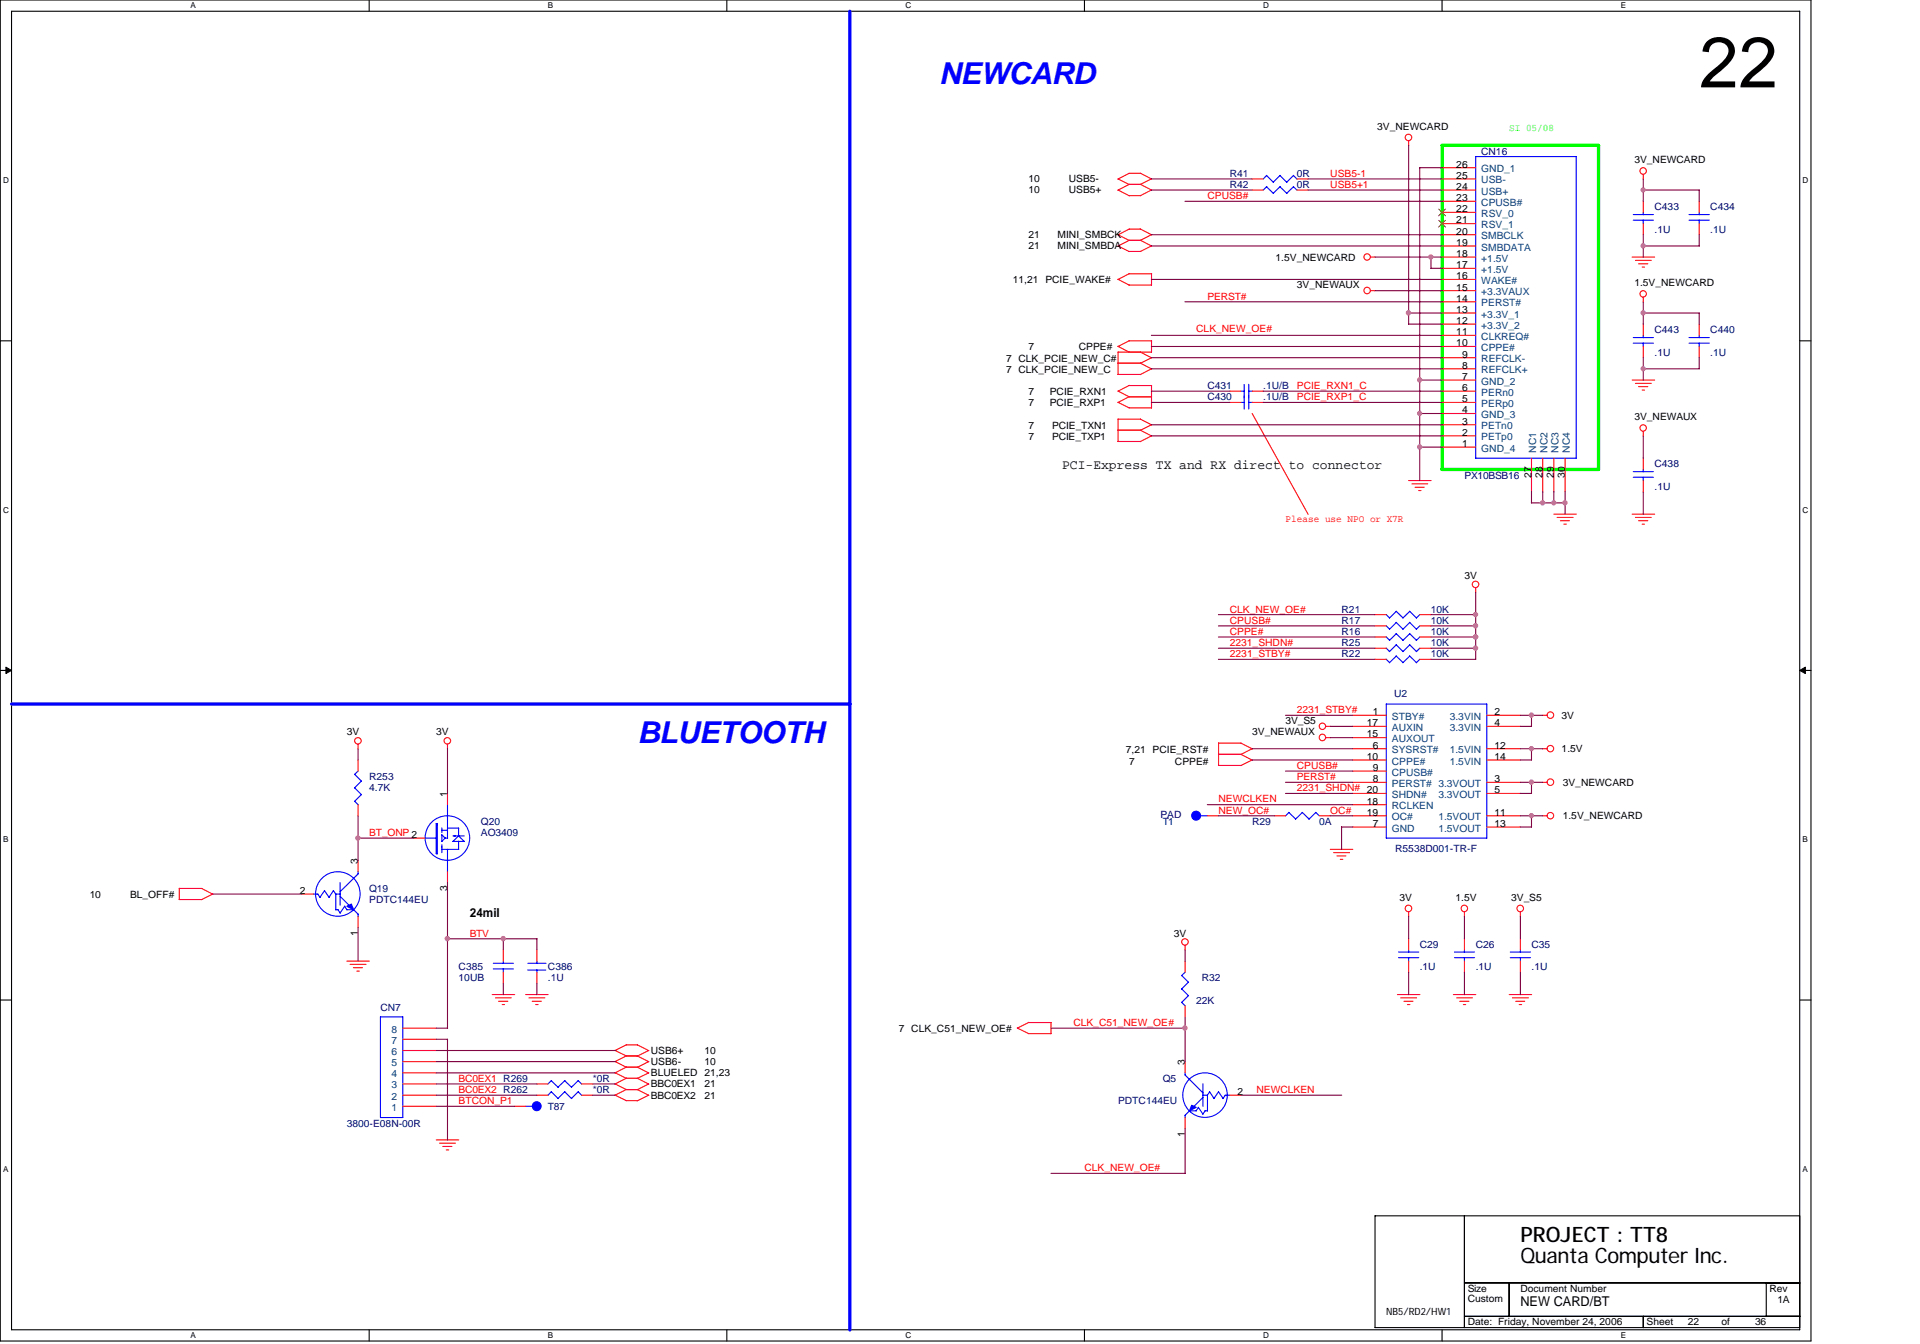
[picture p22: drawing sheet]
<svg xmlns="http://www.w3.org/2000/svg" width="260mm" height="182mm" viewBox="0 0 260 182" stroke-linecap="round" stroke-linejoin="round" font-family="sans-serif">
<defs><g id="words">
<text font-size="9.7" x="230.1" y="11.8">22</text>
<g font-size="4.1" fill="#00f">
<text x="127.2" y="11.3">NEWCARD</text>
<text x="86.3" y="100.6">BLUETOOTH</text>
</g>
<g font-size="2.9">
<text x="205.9" y="171">Quanta Computer Inc.</text>
<text x="205.9" y="168.3">PROJECT : TT8</text>
</g>
<g font-size="1.8">
<text x="143.8" y="63.5">PCI-Express TX and RX direct to connector</text>
<text x="205.9" y="176.9">NEW CARD/BT</text>
</g>
<text font-size="1.7" x="63.6" y="124.2">24mil</text>
<g font-size="1.4">
<text x="186.5" y="17.6">3V_NEWCARD</text>
<text x="197.2" y="22.7">26</text>
<text x="221.3" y="22.1">3V_NEWCARD</text>
<text x="139.3" y="26.2">10</text>
<text x="139.3" y="24.7">10</text>
<text x="144.7" y="26.2">USB5+</text>
<text x="144.7" y="24.7">USB5-</text>
<text x="197.2" y="25.7">24</text>
<text x="197.2" y="28.7">22</text>
<text x="197.2" y="24.2">25</text>
<text x="197.2" y="27.2">23</text>
<text x="139.3" y="33.8">21</text>
<text x="139.3" y="32.3">21</text>
<text x="143.2" y="33.8">MINI_SMBDA</text>
<text x="143.2" y="32.3">MINI_SMBCK</text>
<text x="172.7" y="35.3">1.5V_NEWCARD</text>
<text x="197.2" y="31.8">20</text>
<text x="197.2" y="34.8">18</text>
<text x="197.2" y="30.3">21</text>
<text x="197.2" y="33.3">19</text>
<text x="137.2" y="38.3">11,21 PCIE_WAKE#</text>
<text x="175.6" y="39.1">3V_NEWAUX</text>
<text x="197.2" y="37.8">16</text>
<text x="197.2" y="40.9">14</text>
<text x="197.2" y="36.3">17</text>
<text x="197.2" y="39.3">15</text>
<text x="221.3" y="38.8">1.5V_NEWCARD</text>
<text x="139.3" y="47.4">7</text>
<text x="146.1" y="47.4">CPPE#</text>
<text x="197.2" y="43.9">12</text>
<text x="197.2" y="46.9">10</text>
<text x="197.2" y="42.4">13</text>
<text x="197.2" y="45.4">11</text>
<text x="136.3" y="50.6">7 CLK_PCIE_NEW_C</text>
<text x="136.3" y="49.1">7 CLK_PCIE_NEW_C#</text>
<text x="139.3" y="53.4">7</text>
<text x="142.2" y="53.4">PCIE_RXN1</text>
<text x="198" y="49.9">8</text>
<text x="198" y="48.4">9</text>
<text x="198" y="51.5">7</text>
<text x="198" y="53">6</text>
<text x="139.3" y="55">7</text>
<text x="139.3" y="59.6">7</text>
<text x="139.3" y="58.1">7</text>
<text x="142.2" y="55">PCIE_RXP1</text>
<text x="142.5" y="59.6">PCIE_TXP1</text>
<text x="142.5" y="58.1">PCIE_TXN1</text>
<text x="198" y="54.5">5</text>
<text x="198" y="56">4</text>
<text x="198" y="57.5">3</text>
<text x="198" y="59">2</text>
<text x="221.3" y="56.9">3V_NEWAUX</text>
<text x="198" y="60.5">1</text>
<text x="207.4" y="64.7" transform="rotate(-90 207.4 64.7)">27</text>
<text x="208.9" y="64.7" transform="rotate(-90 208.9 64.7)">28</text>
<text x="210.4" y="64.7" transform="rotate(-90 210.4 64.7)">29</text>
<text x="211.9" y="64.7" transform="rotate(-90 211.9 64.7)">30</text>
<text x="198.3" y="78.4">3V</text>
<text x="47" y="99.6">3V</text>
<text x="59.1" y="99.6">3V</text>
<text x="169.6" y="99.6">3V_NEWAUX</text>
<text x="174.1" y="98.1">3V_S5</text>
<text x="185.1" y="98.4">17</text>
<text x="185.1" y="99.9">15</text>
<text x="185.9" y="96.9">1</text>
<text x="185.9" y="101.4">6</text>
<text x="202.4" y="96.9">2</text>
<text x="202.4" y="98.4">4</text>
<text x="202.4" y="101.4">12</text>
<text x="211.5" y="97.3">3V</text>
<text x="211.5" y="101.9">1.5V</text>
<text x="60.6" y="107.9" transform="rotate(-90 60.6 107.9)">1</text>
<text x="152.5" y="102">7,21 PCIE_RST#</text>
<text x="152.9" y="103.5">7</text>
<text x="159.1" y="103.5">CPPE#</text>
<text x="185.1" y="102.9">10</text>
<text x="185.9" y="104.4">9</text>
<text x="185.9" y="105.9">8</text>
<text x="202.4" y="102.9">14</text>
<text x="202.4" y="105.9">3</text>
<text x="202.4" y="107.4">5</text>
<text x="211.6" y="106.4">3V_NEWCARD</text>
<text x="185.1" y="109">18</text>
<text x="185.1" y="110.5">19</text>
<text x="185.9" y="112">7</text>
<text x="202.4" y="110.5">11</text>
<text x="202.4" y="112">13</text>
<text x="211.6" y="111">1.5V_NEWCARD</text>
<text x="48.5" y="117" transform="rotate(-90 48.5 117)">3</text>
<text x="12.2" y="121.6">10</text>
<text x="17.6" y="121.6">BL_OFF#</text>
<text x="40.6" y="121.1">2</text>
<text x="60.6" y="120.7" transform="rotate(-90 60.6 120.7)">3</text>
<text x="189.5" y="122">3V</text>
<text x="197.1" y="122">1.5V</text>
<text x="204.7" y="122">3V_S5</text>
<text x="48.5" y="126.7" transform="rotate(-90 48.5 126.7)">1</text>
<text x="159" y="126.9">3V</text>
<text x="88.1" y="142.7">USB6+</text>
<text x="95.4" y="142.7">10</text>
<text x="121.7" y="139.7">7 CLK_C51_NEW_OE#</text>
<text x="88.1" y="144.3">USB6-</text>
<text x="88.1" y="147.3">BBC0EX1</text>
<text x="88.1" y="148.8">BBC0EX2</text>
<text x="88.1" y="145.8">BLUELED 21,23</text>
<text x="95.4" y="144.3">10</text>
<text x="95.4" y="147.3">21</text>
<text x="95.4" y="148.8">21</text>
<text x="160.5" y="144.3" transform="rotate(-90 160.5 144.3)">3</text>
<text x="167.6" y="148.3">2</text>
<text x="160.5" y="154" transform="rotate(-90 160.5 154)">1</text>
<text x="187.7" y="178.1">NB5/RD2/HW1</text>
<text x="198.8" y="176.3">Custom</text>
<text x="198.8" y="175">Size</text>
<text x="198.8" y="179.5">Date: Friday, November 24, 2006</text>
<text x="205.9" y="175">Document Number</text>
<text x="223" y="179.5">Sheet</text>
<text x="228.6" y="179.5">22</text>
<text x="233.1" y="179.5">of</text>
<text x="237.7" y="179.5">36</text>
<text x="239.6" y="175">Rev</text>
<text x="240.7" y="176.5">1A</text>
</g>
<text font-size="1.4" fill="#0f0" x="204.4" y="17.7">SI 05/08</text>
<g font-size="1.4" fill="#000080">
<text x="166.5" y="23.9">R41</text>
<text x="175.6" y="23.9">0R</text>
<text x="200.6" y="21.1">CN16</text>
<text x="166.5" y="25.5">R42</text>
<text x="175.6" y="25.5">0R</text>
<text x="224" y="28.5">C433</text>
<text x="231.6" y="28.5">C434</text>
<text x="224" y="31.5">.1U</text>
<text x="231.6" y="31.5">.1U</text>
<text x="224" y="45.1">C443</text>
<text x="231.6" y="45.1">C440</text>
<text x="163.5" y="52.7">C431</text>
<text x="171.1" y="52.7">.1U/B</text>
<text x="224" y="48.2">.1U</text>
<text x="231.6" y="48.2">.1U</text>
<text x="163.5" y="54.2">C430</text>
<text x="171.1" y="54.2">.1U/B</text>
<text x="198.3" y="64.8">PX10BSB16</text>
<text x="224" y="63.3">C438</text>
<text x="224" y="66.3">.1U</text>
<text x="181.7" y="83">R21</text>
<text x="193.8" y="83">10K</text>
<text x="181.7" y="87.5">R25</text>
<text x="181.7" y="89">R22</text>
<text x="181.7" y="84.5">R17</text>
<text x="181.7" y="86">R16</text>
<text x="193.8" y="87.5">10K</text>
<text x="193.8" y="89">10K</text>
<text x="193.8" y="84.5">10K</text>
<text x="193.8" y="86">10K</text>
<text x="188.8" y="94.5">U2</text>
<text x="50" y="105.7">R253</text>
<text x="50" y="107.2">4.7K</text>
<text x="65.1" y="111.7">Q20</text>
<text x="65.1" y="113.2">AO3409</text>
<text x="157.1" y="110.8">PAD</text>
<text x="157.5" y="111.7">T1</text>
<text x="169.6" y="111.7">R29</text>
<text x="178.6" y="111.7">0A</text>
<text x="188.9" y="115.4">R5538D001-TR-F</text>
<text x="50" y="120.8">Q19</text>
<text x="50" y="122.3">PDTC144EU</text>
<text x="62.1" y="131.4">C385</text>
<text x="74.2" y="131.4">C386</text>
<text x="192.3" y="128.4">C29</text>
<text x="192.3" y="131.4">.1U</text>
<text x="199.8" y="128.4">C26</text>
<text x="199.8" y="131.4">.1U</text>
<text x="207.4" y="128.4">C35</text>
<text x="207.4" y="131.4">.1U</text>
<text x="51.5" y="137">CN7</text>
<text x="62.1" y="132.9">10UB</text>
<text x="74.2" y="132.9">.1U</text>
<text x="162" y="135.9">22K</text>
<text x="162.7" y="132.9">R32</text>
<text x="80.3" y="148">*0R</text>
<text x="80.3" y="146.5">*0R</text>
<text x="151.4" y="149.6">PDTC144EU</text>
<text x="157.5" y="146.5">Q5</text>
<text x="47" y="152.6">3800-E08N-00R</text>
<text x="74.2" y="150.3">T87</text>
</g>
<g font-size="1.4" fill="#f00">
<text x="180.1" y="23.9">USB5-1</text>
<text x="163.5" y="27">CPUSB#</text>
<text x="180.1" y="25.5">USB5+1</text>
<text x="163.5" y="40.6">PERST#</text>
<text x="162" y="45">CLK_NEW_OE#</text>
<text x="175.6" y="52.7">PCIE_RXN1_C</text>
<text x="175.6" y="54.2">PCIE_RXP1_C</text>
<text x="174.1" y="70.7">Please use NPO or X7R</text>
<text x="166.5" y="83">CLK_NEW_OE#</text>
<text x="166.5" y="89">2231_STBY#</text>
<text x="166.5" y="86">CPPE#</text>
<text x="166.5" y="87.5">2231_SHDN#</text>
<text x="166.5" y="84.5">CPUSB#</text>
<text x="175.6" y="96.6">2231_STBY#</text>
<text x="175.6" y="107.2">2231_SHDN# 20</text>
<text x="175.6" y="105.7">PERST#</text>
<text x="175.6" y="104.2">CPUSB#</text>
<text x="50" y="113.2">BT_ONP 2</text>
<text x="165" y="110.2">NEW_OC#</text>
<text x="165" y="108.7">NEWCLKEN</text>
<text x="180.1" y="110.2">OC#</text>
<text x="63.6" y="126.9">BTV</text>
<text x="145.3" y="139">CLK_C51_NEW_OE#</text>
<text x="62.1" y="149.6">BTCON_P1</text>
<text x="62.1" y="146.5">BC0EX1 R269</text>
<text x="62.1" y="148">BC0EX2 R262</text>
<text x="170.2" y="148">NEWCLKEN</text>
<text x="146.9" y="158.6">CLK_NEW_OE#</text>
</g>
<g font-size="1.4" fill="#004080">
<text x="200.6" y="23.3">GND_1</text>
<text x="200.6" y="26.4">USB+</text>
<text x="200.6" y="29.4">RSV_0</text>
<text x="200.6" y="24.8">USB-</text>
<text x="200.6" y="27.9">CPUSB#</text>
<text x="200.6" y="32.4">SMBCLK</text>
<text x="200.6" y="35.4">+1.5V</text>
<text x="200.6" y="30.9">RSV_1</text>
<text x="200.6" y="33.9">SMBDATA</text>
<text x="200.6" y="38.5">WAKE#</text>
<text x="200.6" y="41.5">PERST#</text>
<text x="200.6" y="37">+1.5V</text>
<text x="200.6" y="40">+3.3VAUX</text>
<text x="200.6" y="44.5">+3.3V_2</text>
<text x="200.6" y="47.5">CPPE#</text>
<text x="200.6" y="43">+3.3V_1</text>
<text x="200.6" y="46">CLKREQ#</text>
<text x="200.6" y="50.6">REFCLK+</text>
<text x="200.6" y="49.1">REFCLK-</text>
<text x="200.6" y="52.1">GND_2</text>
<text x="200.6" y="53.6">PERn0</text>
<text x="200.6" y="55.1">PERp0</text>
<text x="200.6" y="56.6">GND_3</text>
<text x="200.6" y="58.1">PETn0</text>
<text x="200.6" y="59.6">PETp0</text>
<text x="200.6" y="61.2">GND_4</text>
<text x="208" y="61.3" transform="rotate(-90 208 61.3)">NC1</text>
<text x="209.5" y="61.3" transform="rotate(-90 209.5 61.3)">NC2</text>
<text x="211" y="61.3" transform="rotate(-90 211 61.3)">NC3</text>
<text x="212.6" y="61.3" transform="rotate(-90 212.6 61.3)">NC4</text>
<text x="188.5" y="97.5">STBY#</text>
<text x="188.5" y="99">AUXIN</text>
<text x="188.5" y="100.5">AUXOUT</text>
<text x="196.3" y="99">3.3VIN</text>
<text x="196.3" y="97.5">3.3VIN</text>
<text x="188.5" y="102">SYSRST#</text>
<text x="188.5" y="103.5">CPPE#</text>
<text x="188.5" y="105.1">CPUSB#</text>
<text x="188.5" y="106.6">PERST# 3.3VOUT</text>
<text x="196.3" y="102">1.5VIN</text>
<text x="196.3" y="103.5">1.5VIN</text>
<text x="188.5" y="108.1">SHDN#</text>
<text x="188.5" y="109.6">RCLKEN</text>
<text x="188.5" y="111.1">OC#</text>
<text x="188.5" y="112.6">GND</text>
<text x="194.8" y="108.1">3.3VOUT</text>
<text x="194.8" y="111.1">1.5VOUT</text>
<text x="194.8" y="112.6">1.5VOUT</text>
<text x="53" y="142.9">6</text>
<text x="53" y="141.4">7</text>
<text x="53" y="139.9">8</text>
<text x="53" y="148.9">2</text>
<text x="53" y="147.4">3</text>
<text x="53" y="145.9">4</text>
<text x="53" y="144.4">5</text>
<text x="53" y="150.5">1</text>
</g>
<g font-size="1.1">
<text x="25.8" y="1.1">A</text>
<text x="74.2" y="1.1">B</text>
<text x="122.6" y="1.1">C</text>
<text x="171.1" y="1.1">D</text>
<text x="219.5" y="1.1">E</text>
<text x=".4" y="24.8">D</text>
<text x="244.1" y="24.8">D</text>
<text x=".4" y="69.4">C</text>
<text x="244.1" y="69.4">C</text>
<text x=".4" y="114.1">B</text>
<text x="244.1" y="114.1">B</text>
<text x=".4" y="158.7">A</text>
<text x="244.1" y="158.7">A</text>
<text x="25.8" y="181.3">A</text>
<text x="74.2" y="181.3">B</text>
<text x="122.6" y="181.3">C</text>
<text x="171.1" y="181.3">D</text>
<text x="219.5" y="181.3">E</text>
</g>
</g></defs>
<path d="M0 0h245.2v181.6h-245.2zM1.6 1.5h242.1v178.6h-242.1z" fill="none" stroke="#000" stroke-width=".15"/>
<g fill="#fff">
<path d="M25.8 .2h.7v1.2h-.7z"/>
<path d="M25.8 180.3h.7v1.2h-.7z"/>
</g>
<path d="M50 0v1.5M50 180.1v1.5" fill="none" stroke="#000" stroke-width=".15"/>
<g fill="#fff">
<path d="M74.2 .2h.7v1.2h-.7z"/>
<path d="M74.2 180.3h.7v1.2h-.7z"/>
</g>
<path d="M98.4 0v1.5M98.4 180.1v1.5" fill="none" stroke="#000" stroke-width=".15"/>
<g fill="#fff">
<path d="M122.6 .2h.8v1.2h-.8z"/>
<path d="M122.6 180.3h.8v1.2h-.8z"/>
</g>
<path d="M146.9 0v1.5M146.9 180.1v1.5" fill="none" stroke="#000" stroke-width=".15"/>
<g fill="#fff">
<path d="M171.1 .2h.7v1.2h-.7z"/>
<path d="M171.1 180.3h.7v1.2h-.7z"/>
</g>
<path d="M195.3 0v1.5M195.3 180.1v1.5" fill="none" stroke="#000" stroke-width=".15"/>
<g fill="#fff">
<path d="M219.5 .2h.7v1.2h-.7z"/>
<path d="M219.5 180.3h.7v1.2h-.7z"/>
<path d="M.4 23.8h.8v1.2h-.8z"/>
<path d="M244.1 23.8h.8v1.2h-.8z"/>
<path d="M.4 68.5h.8v1.2h-.8z"/>
<path d="M244.1 68.5h.8v1.2h-.8z"/>
</g>
<path d="M0 46.2h1.6M243.7 46.2h1.5" fill="none" stroke="#000" stroke-width=".15"/>
<g fill="#fff">
<path d="M.4 113.1h.7v1.2h-.7z"/>
<path d="M244.1 113.1h.7v1.2h-.7z"/>
</g>
<path d="M0 90.8h1.6M243.7 90.8h1.5" fill="none" stroke="#000" stroke-width=".15"/>
<path d="M.8 90.4l.8 .4-.8 .4zM243.7 90.8l.8-.4v.8z" fill="#000" stroke="#000" stroke-width=".14"/>
<g fill="#fff">
<path d="M.4 157.8h.7v1.2h-.7z"/>
<path d="M244.1 157.8h.7v1.2h-.7z"/>
</g>
<path d="M0 135.4h1.6M243.7 135.4h1.5M186.2 164.7h57.5v15.1h-57.5zM198.3 173.8h45.4M198.3 164.7v15.1M198.3 178.3h45.4M204.4 173.8v4.5M222.5 178.3v1.5M239.2 173.8v4.5" fill="none" stroke="#000" stroke-width=".15"/>
<path d="M115.1 1.5v178.6M1.6 95.4h113.5" fill="none" stroke="#00f" stroke-width=".44"/>
<g fill="none" stroke="#f00" stroke-width=".15">
<path d="M190.8 19.1v.6M151.4 37.8l1.5 .8M151.4 24.2l1.5 .8-1.5 .8M151.4 31.8l1.5 .8-1.5 .7M151.4 33.3l1.5 .8M152.9 23.5h1.5M152.9 38.6h3M152.9 31h1.5M152.9 23.5l-1.5 .8M152.9 31l-1.5 .8M154.4 25l1.5 .7M154.4 23.5l1.5 .7"/>
<path d="M154.4 32.5l1.5 .8M154.4 31l1.5 .8M155.9 37.1v1.5M156 24.2l-1.6 .8h-1.5M156 25.7l-1.6 .8h-1.5l-1.5-.8M156 37.1h-3.1l-1.5 .7M156 31.8l-1.6 .8h-1.5M156 33.3l-1.6 .8h-1.5M169.6 25.7h1.5M169.6 24.2h1.5M175.6 25.7h1.5M175.6 24.2h1.5"/>
<path d="M185.6 34.8h.6M185.6 39.4h.6M195.3 34.8h4.5M195.3 39.4h4.5M195.3 22.7h4.5M195.3 25.7h4.5M195.3 28.8h4.5M195.3 31.8h4.5M195.3 37.8h4.5M195.3 24.2h4.5M195.3 27.3h4.5M195.3 30.3h4.5"/>
<path d="M195.3 33.3h4.5M195.3 36.3h4.5M221 34.8h3.1M221.5 35.3h2.1M221.9 35.7h1.2M222.4 36.2h.3M222.5 23.6v.7M222.5 27.3v1.5M222.5 30.3v1.5M230.1 27.3v1.5M230.1 30.3v1.5M151.4 53l1.5 .7-1.5 .8"/>
<path d="M151.4 54.5l1.5 .7M151.4 49.2h3l1.6 .8M151.4 58.3h3l1.6 .8M151.4 47.7v3h3M151.4 56.7v3.1h3M151.4 56.8h3l1.6 .8M152.9 53.7h3.1M152.9 46.2h3.1M152.9 46.1l-1.5 .8 1.5 .8M154.4 47.7l1.6 .8M155.9 46.2v1.5h-4.5M155.9 52.2v3.1l-3-.1"/>
<path d="M155.9 50l-1.5 .7M155.9 59l-1.5 .8M155.9 57.5l-1.5 .8M155.9 48.5l-1.5 .7M156 52.2h-3.1l-1.5 .8M166.5 53h1.5M166.5 54.5h1.5M169.6 56l7.5 13.7M169.6 53h1.5M169.6 54.5h1.5M195.3 51.5h4.5M195.3 53h4.5"/>
<path d="M195.3 40.9h4.5M195.3 43.9h4.5M195.3 46.9h4.5M195.3 50h4.5M195.3 42.4h4.5M195.3 45.4h4.5M195.3 48.5h4.5M195.3 54.5h4.5M195.3 56h4.5M195.3 57.5h4.5M195.3 59h4.5M221 51.5h3.1"/>
<path d="M221.5 51.9h2.1M221.9 52.4h1.2M222.4 52.8h.3M222.5 40.3v.6M222.5 43.9v1.5M222.5 46.9v1.6M222.5 58.4v.7M230.1 43.9v1.5M230.1 46.9v1.6M190.8 65.1h3M191.2 65.5h2.1M191.6 66h1.3"/>
<path d="M192.1 66.4h.3M195.3 60.6h4.5M199.8 79.6v.6M207.4 62.1v4.5M208.9 62.1v4.5M210.4 69.6h3.1M210.4 62.1v4.5M210.9 70.1h2.1M211.3 70.5h1.2M211.8 71h.3M211.9 62.1v4.5M221 69.6h3.1"/>
<path d="M221.5 70.1h2.1M221.9 70.5h1.2M222.4 71h.3M222.5 62.1v1.5M222.5 65.1v1.5M179.5 99.9h.7M179.5 98.4h.7M183.2 99.9h4.5M183.2 96.9h4.5M183.2 98.4h4.5M186.2 87.8h1.5M186.2 89.3h1.5"/>
<path d="M186.2 83.2h1.5M186.2 84.8h1.5M186.2 86.3h1.5M192.3 87.8h1.5M192.3 89.3h1.5M192.3 83.2h1.5M192.3 84.8h1.5M192.3 86.3h1.5M201.3 96.9h4.6M201.3 98.4h4.6M208.9 96.9h.6M48.5 100.8v.6"/>
<path d="M48.5 102.9v1.5M48.5 109v1.5M48.5 116.5v1.6M56 113.5h1.6M60.6 100.8v.6M60.6 107.5v1.5M60.6 118.1v1.5M163.5 110.5h1.5M165 102.2h3.1l1.5 .8-1.6 .7M165 100.6v3.1h3M165 100.6h3.1l1.5 .8-1.6 .8M172.6 110.5h1.5"/>
<path d="M178.6 110.5h1.5M180.1 115h3.1M180.6 115.5h2.1M181 115.9h1.3M181.5 116.4h.3M183.2 106h4.5M183.2 101.4h4.5M183.2 110.5h4.5M183.2 102.9h4.5M183.2 107.5h4.5M183.2 112h4.5M183.2 104.4h4.5"/>
<path d="M183.2 109h4.5M201.3 106h4.6M201.3 101.4h4.6M201.3 110.5h4.6M201.3 102.9h4.6M201.3 107.5h4.6M201.3 112h4.6M208.9 106h.6M208.9 101.4h.6M208.9 110.5h.6M27.3 120.3l1.5 .8M27.3 120.3h-3v1.5"/>
<path d="M28.8 121.1l-1.5 .8-3-.1M40.9 121.1h1.5M47 130.2h3M47.4 130.6h2.2M47.9 131.1h1.2M48.3 131.5h.4M48.5 124.1v1.5M54.5 139.3h4.6M66.7 134.7h3M67.1 135.1h2.1M67.5 135.6h1.3M68 136.1h.3"/>
<path d="M68.2 128.7v1.5M68.2 131.7v1.5M71.2 134.7h3M71.6 135.1h2.2M72.1 135.6h1.2M72.5 136.1h.4M72.7 128.7v1.5M72.7 131.7v1.5M137.7 139.2l1.6 .8M139.3 140h3M139.3 138.5h3M139.3 138.5l-1.5 .8"/>
<path d="M142.3 138.5v1.5M160.5 128v.7M160.5 130.2v1.5M160.5 136.2v1.5M189.2 134.7h3.1M189.7 135.1h2.1M190.1 135.6h1.2M190.6 136.1h.3M190.8 123.5v.6M190.8 127.1v1.6M190.8 130.2v1.5M196.8 134.7h3.1"/>
<path d="M197.2 135.1h2.2M197.7 135.6h1.2M198.2 136.1h.3M198.3 123.5v.6M198.3 127.1v1.6M198.3 130.2v1.5M204.4 134.7h3M204.8 135.1h2.2M205.2 135.6h1.3M205.7 136.1h.4M205.9 123.5v.6M205.9 127.1v1.6"/>
<path d="M205.9 130.2v1.5M54.5 148.3h4.6M54.5 146.8h4.6M54.5 149.8h4.6M54.5 145.3h4.6M54.5 143.8h4.6M54.5 142.3h4.6M54.5 140.8h4.6M59.1 154.4h3M59.5 154.8h2.2M60 155.3h1.2M60.4 155.7h.4"/>
<path d="M69.7 149.8h1.5M72.7 148.3h1.5M72.7 146.8h1.5M78.8 148.3h1.5M78.8 146.8h1.5M83.3 142.3l1.5 .7h1.5l1.6 .8M83.3 146.8l1.5 .8h1.5l1.6 .8-1.6 .7M83.3 148.3l1.5 .8h1.5M84.8 141.5h1.5l1.6 .8-1.6 .7M84.8 143l-1.5 .8 1.5 .7h1.5l1.6 .8M84.8 141.5l-1.5 .8M84.8 146l-1.5 .8"/>
<path d="M84.8 144.5l-1.5 .8 1.5 .7h1.5l1.6 .8-1.6 .8M84.8 147.6l-1.5 .7M87.8 143.8l-1.5 .8M87.8 145.3l-1.5 .8M160.5 143.8v1.5M160.5 151.4v1.5M166.5 148.3h1.5"/>
<circle cx="190.7" cy="18.6" r=".44"/>
<circle cx="185.1" cy="39.3" r=".44"/>
<circle cx="185.1" cy="34.8" r=".43"/>
<circle cx="222.5" cy="23.2" r=".44"/>
<circle cx="222.5" cy="39.8" r=".43"/>
<circle cx="222.5" cy="58" r=".43"/>
<circle cx="199.8" cy="79.2" r=".44"/>
<circle cx="179.1" cy="99.9" r=".44"/>
<circle cx="179.1" cy="98.4" r=".43"/>
<circle cx="209.9" cy="96.9" r=".45"/>
<circle cx="48.5" cy="100.3" r=".44"/>
<circle cx="60.6" cy="100.3" r=".44"/>
<circle cx="209.9" cy="105.9" r=".45"/>
<circle cx="210" cy="101.4" r=".44"/>
<circle cx="210" cy="110.5" r=".44"/>
<circle cx="160.5" cy="127.6" r=".44"/>
<circle cx="190.7" cy="123" r=".45"/>
<circle cx="198.3" cy="123" r=".44"/>
<circle cx="205.9" cy="123" r=".45"/>
</g>
<path d="M195.3 19.7h21.2v43.9h-21.2z" fill="none" stroke="#0f0" stroke-width=".44"/>
<g fill="none" stroke="#00f" stroke-width=".15">
<path d="M171.5 25.3l.9 .9M171.5 23.8l.9 .9M171.5 25.3l-.4 .4M171.5 23.7l-.4 .5M173.3 25.3l1 .9M173.3 23.8l1 .9M173.4 25.3l-1 .9M173.4 23.7l-1 1M175.6 25.8l-.4-.5-1 .9M175.6 24.3l-.4-.6-1 1M199.8 21.2h13.6v40.9h-13.6zM221.2 29.8h2.7"/>
<path d="M221.2 29.1h2.7M222.5 28.8v.3M222.5 29.8v.5M228.7 29.8h2.8M228.7 29.1h2.8M230.1 28.8v.3M230.1 29.8v.5M168 53h.5M168 54.5h.5M168.5 52.1v3.3M169.1 53h.5M169.1 52v3.4"/>
<path d="M169.1 54.5h.5M221.2 46.5h2.7M221.2 45.7h2.7M222.5 45.4v.3M222.5 46.5v.4M228.7 46.5h2.8M228.7 45.7h2.8M230.1 45.4v.3M230.1 46.5v.4M221.2 64.6h2.7M221.2 63.9h2.7M222.5 63.6v.3"/>
<path d="M222.5 64.6v.5M187.7 89.3l.5 .4M187.7 83.2l.5 .5M187.7 84.8l.5 .4M187.7 86.3l.4 .4 1-.9 .9 .9M187.7 95.4h13.6v18.1h-13.6zM189.1 87.3l.9 .9M189.1 88.8l.9 .9M189.1 82.8l.9 .9M189.1 87.3l-1 1-.4-.5M189.1 88.9l-1 .9M189.1 82.8l-1 .9"/>
<path d="M190 85.2l-.9-.9-1 .9M190.9 87.3l.9 .9M190.9 88.8l.9 .9M190.9 82.8l.9 .9M190.9 84.3l.9 .9M190.9 85.8l.9 .9M190.9 87.3l-.9 1M190.9 88.9l-.9 .9M190.9 82.8l-.9 .9M190.9 84.3l-.9 .9M190.9 85.8l-.9 .9M192.3 87.8l-.5 .5"/>
<path d="M192.3 89.3l-.5 .5M192.3 83.2l-.5 .5M192.3 84.8l-.5 .4M192.3 86.3l-.5 .4M46.1 119.5v3.1M48 104.9l1 .9M48 106.7l1 .9M48 108.5l.5 .5M48.5 104.4l-.5 .5M48.5 118v.4M48.5 118.3l-2.4 2.5M48.9 105.8l-.9 .9"/>
<path d="M48.9 107.6l-.9 .9M57.6 113.5h1.5M59.1 111.5h.1M59.1 111.5v4.1h.1M59.2 111.5v4.1M59.8 115h2.3M59.8 112.5h.8M59.8 113.1l.5 .4M59.8 112.1v.7M59.8 113.1v.9M59.8 114.4v1.1M60.3 113.5h.3"/>
<path d="M60.3 113.5l-.5 .5M60.6 109v4.5M60.6 115v3.1M60.6 112.2h1.5M61.3 114h1.6M61.3 113.2h1.6M62.1 112.2v1M62.1 113.9v1.1M62.1 113.2l.8 .8M62.1 113.2l-.8 .8M162.6 110.5h.9M174.5 110l.9 1 1-1"/>
<path d="M174.5 110l-.4 .5M176.3 110l.9 1 1-1M178.2 110l.4 .5M42.4 121.1h.6M43 121.1l.3 .5M43.9 120.6l.7 1M44 120.6l-.7 .9M45.5 121.1l-.3-.5-.6 .9M46.1 121.4l1.2 1.2M46.1 121.1h-.6v2.1h.3l.3 .5M46.7 122.7l.3 .5M46.7 122.7l-.6 1"/>
<path d="M47 123.2h.9M47.9 123.2l.6 .6M48.5 123.8v.3M51.5 137.7h3v13.7h-3zM66.8 130.5h2.7M66.8 131.2h2.7M68.2 130.2v.3M68.2 131.2v.5M71.5 131.4h2.4M71.5 130.5h2.4M72.7 130.2v.3M72.7 131.4v.3"/>
<path d="M160 132.1l.9 1-.9 .9M160 133.9l.9 1M160 135.8l.5 .4M160.5 131.7l-.5 .4M160.9 134.9l-.9 .9M189.4 129.7h2.7M189.4 128.9h2.7M190.8 128.7v.3M190.8 129.7v.5M197 129.7h2.7M197 128.9h2.7M198.3 128.7v.3"/>
<path d="M198.3 129.7v.5M204.5 129.7h2.8M204.5 128.9h2.8M205.9 128.7v.3M205.9 129.7v.5M71.2 149.8h.9M74.7 147.9l.9 .9M74.7 146.4l.9 .9M74.7 147.8l-.5 .5M74.7 146.3l-.5 .5M76.5 147.8l-.9 1M76.5 146.3l-.9 1"/>
<path d="M78.3 147.9l.5 .5M78.3 146.4l.5 .4M78.3 147.8l-.9 1-.9-.9M78.3 146.3l-.9 1-.9-.9M160.5 145.6l2.4 2.4M160.5 145.3v.3M161.1 150.5h.9M161.1 150.5l-.6 .5v.4M162.3 150l.6 .9M162.3 150l-.3 .5M162.9 148.3h.6v2.2M162.9 146.8v3"/>
<path d="M162.9 148.6l-1.2 1.3M163.5 150.5h-.3l-.3 .4M163.8 147.8l.6 1 .6-.9M163.8 147.9l-.3 .5M165 147.8l.6 1 .3-.5h.6"/>
<circle cx="60.6" cy="113.5" r="3"/>
<circle cx="45.7" cy="121.1" r="3"/>
<circle cx="163.2" cy="148.3" r="3"/>
</g>
<g fill="#00f" stroke="#00f" stroke-width=".15">
<path d="M47 122.7l.6-.3 .3 .8z" fill-rule="evenodd"/>
<path d="M161.4 149.7l.6 .3-.9 .5z" fill-rule="evenodd"/>
<circle cx="162" cy="110.5" r=".61"/>
<circle cx="72.7" cy="149.8" r=".6"/>
</g>
<path d="M194.8 28.3l.9 .9M194.8 29.8l.9 1M195.7 28.3l-.9 .9M195.7 29.8l-.9 1" fill="none" stroke="#804000" stroke-width=".14"/>
<g fill="none" stroke="#800040" stroke-width=".15">
<path d="M190.8 19.7v24.2M155.9 25.7h13.7M155.9 24.2h13.7M155.9 33.3h39.4M155.9 31.8h39.4M155.9 37.8h39.4M160.5 27.3h34.8M177.1 25.7h18.2M177.1 24.2h18.2M186.2 39.4h9.1M186.2 34.8h9.1M192.2 22.7h3.1"/>
<path d="M192.3 22.7v42.4M193.8 36.3h1.5M193.8 34.8v1.5M222.5 25.7h7.6v1.6M222.5 24.2v3.1M222.5 31.8v3M230.1 31.8v1.5h-7.6M155.9 54.5h10.6M155.9 53h10.6M155.9 57.5h39.4M155.9 48.5h39.4M155.9 59h39.4"/>
<path d="M155.9 45.4h39.4M155.9 50h39.4M155.9 46.9h39.4M160.5 40.9h34.8M171 54.5h24.3M171 53h24.3M190.7 42.4h4.6M190.7 43.9h4.6M192.2 51.5h3.1M192.2 56h3.1M222.5 40.9v3M222.5 48.5v3"/>
<path d="M222.5 59v3.1M222.5 42.4h7.6v1.5M230.1 48.4v1.6h-7.6M192.2 60.6h3.1M207.4 68.1h4.5M207.4 66.6v1.5M208.9 66.6v1.5M210.4 66.6v1.5M211.9 66.6v3M222.5 66.6v3.1M165 86.3h21.2M165 84.8h21.2"/>
<path d="M165 83.2h21.2M165 89.3h21.2M165 87.8h21.2M174.1 96.9h9.1M180.1 98.4h3.1M180.1 99.9h3.1M193.8 86.3h6M193.8 84.8h6M193.8 83.2h6M193.8 87.8h6M199.8 80.2v9.1h-6M205.9 96.9h3"/>
<path d="M207.4 96.9v1.5h-1.5M48.5 101.4v1.6M48.5 110.5v6.1M48.5 113.5h7.6M60.6 101.4v6.1M60.6 119.6v19.7M163.5 109h19.7M165 110.5h7.6M169.5 102.9h13.7M169.5 101.4h13.7M174.1 106h9.1M174.1 104.4h9.1"/>
<path d="M174.1 107.5h9.1M180.1 110.5h3.1M181.6 112h1.6M181.7 112v3M205.9 106h3M205.9 110.5h3M205.9 101.4h3M207.4 110.5v1.5h-1.5M207.4 101.4v1.5h-1.5M207.4 105.9v1.6h-1.5M28.8 121.1h12.1M48.5 125.6v4.6"/>
<path d="M59.1 139.3h1.5M60.6 127.1h12.1v1.6M68.2 127.1v1.6M68.2 133.2v1.5M72.7 133.2v1.5M142.3 139.3h18.2M160.5 128.7v1.5M160.5 137.7v6.1M190.8 124.1v3.1M190.8 131.7v3M198.3 124.1v3.1M198.3 131.7v3"/>
<path d="M205.9 124.1v3.1M205.9 131.7v3M59.1 149.8h10.6M59.1 146.8h13.6M59.1 142.3h24.2M59.1 148.3h13.6M59.1 145.3h24.2M59.1 143.8h24.2M59.1 140.8h1.5M60.6 140.8v13.6M80.3 146.8h3M80.3 148.3h3"/>
<path d="M142.3 158.9h18.2M160.5 152.9v6M168 148.3h13.7"/>
</g>
<g fill="#f0f" stroke="#f0f" stroke-width=".15">
<circle cx="48.5" cy="113.5" r=".29"/>
<circle cx="60.6" cy="127.1" r=".3"/>
<circle cx="68.1" cy="127.1" r=".29"/>
<circle cx="160.5" cy="139.2" r=".3"/>
<circle cx="199.8" cy="86.3" r=".29"/>
<circle cx="199.8" cy="83.2" r=".29"/>
<circle cx="199.8" cy="87.8" r=".3"/>
<circle cx="207.4" cy="101.4" r=".29"/>
<circle cx="199.8" cy="84.7" r=".3"/>
<circle cx="207.4" cy="96.9" r=".29"/>
<circle cx="222.5" cy="49.9" r=".29"/>
<circle cx="190.7" cy="42.4" r=".3"/>
<circle cx="222.5" cy="25.7" r=".29"/>
<circle cx="222.5" cy="33.3" r=".29"/>
<circle cx="210.4" cy="68.1" r=".29"/>
<circle cx="193.8" cy="34.8" r=".29"/>
<circle cx="207.4" cy="105.9" r=".29"/>
<circle cx="222.5" cy="42.4" r=".29"/>
<circle cx="211.9" cy="68.1" r=".29"/>
<circle cx="207.4" cy="110.5" r=".29"/>
<circle cx="192.2" cy="56" r=".29"/>
<circle cx="192.2" cy="60.5" r=".29"/>
<circle cx="192.2" cy="51.5" r=".29"/>
<circle cx="208.9" cy="68.1" r=".29"/>
</g>
<use href="#words"/>
</svg>
